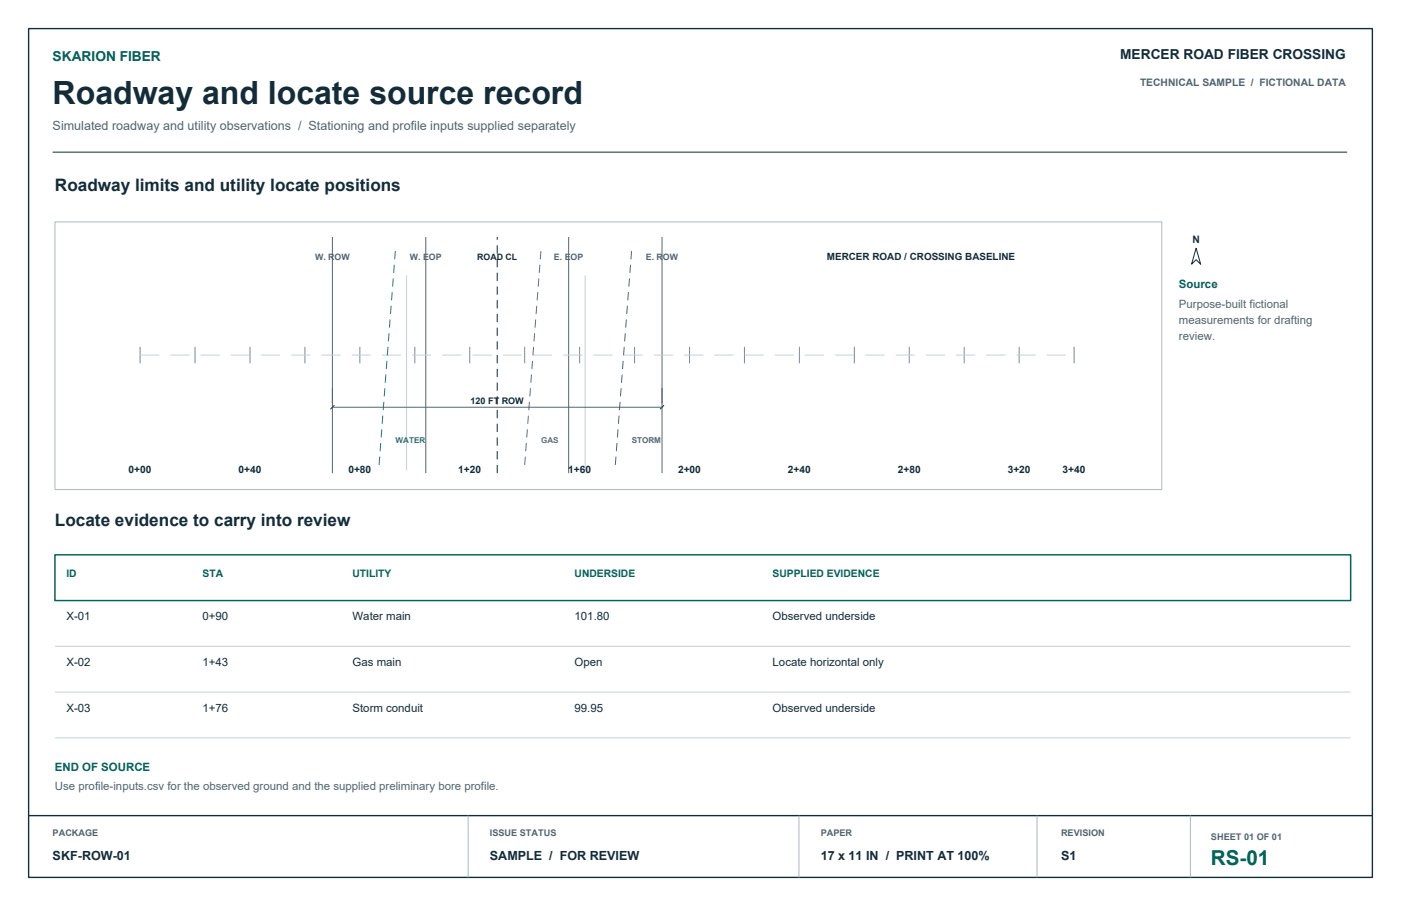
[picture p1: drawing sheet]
<svg xmlns="http://www.w3.org/2000/svg" width="432mm" height="279mm" viewBox="0 0 432 279" stroke-linecap="round" stroke-linejoin="round" font-family="sans-serif">
<defs><g id="words">
<text font-size="9.9" fill="#142c38" x="16.2" y="32.1">Roadway and locate source record</text>
<text font-size="6.3" fill="#00645a" x="373.2" y="266.7">RS-01</text>
<g font-size="5.3" fill="#142c38">
<text x="16.9" y="58.9">Roadway limits and utility locate positions</text>
<text x="16.9" y="162.3">Locate evidence to carry into review</text>
</g>
<text font-size="4.2" fill="#00645a" x="16.2" y="18.7">SKARION FIBER</text>
<text font-size="4.2" fill="#142c38" x="345.2" y="18.3">MERCER ROAD FIBER CROSSING</text>
<text font-size="3.9" fill="#506671" x="16.2" y="40.2">Simulated roadway and utility observations / Stationing and profile inputs supplied separately</text>
<g font-size="3.9" fill="#142c38">
<text x="16.2" y="265.3">SKF-ROW-01</text>
<text x="151" y="265.3">SAMPLE / FOR REVIEW</text>
<text x="252.9" y="265.3">17 x 11 IN / PRINT AT 100%</text>
<text x="327" y="265.3">S1</text>
</g>
<g font-size="3.5" fill="#00645a">
<text x="363.4" y="88.9">Source</text>
<text x="16.9" y="237.8">END OF SOURCE</text>
</g>
<g font-size="3.5" fill="#506671">
<text x="363.4" y="94.9">Purpose-built fictional</text>
<text x="363.4" y="99.8">measurements for drafting</text>
<text x="363.4" y="104.8">review.</text>
<text x="16.9" y="243.8">Use profile-inputs.csv for the observed ground and the supplied preliminary bore profile.</text>
</g>
<g font-size="3.5" fill="#142c38">
<text x="20.5" y="191.2">X-01</text>
<text x="62.4" y="191.2">0+90</text>
<text x="108.7" y="191.2">Water main</text>
<text x="177.1" y="191.2">101.80</text>
<text x="238.1" y="191.2">Observed underside</text>
<text x="20.5" y="205.3">X-02</text>
<text x="62.4" y="205.3">1+43</text>
<text x="108.7" y="205.3">Gas main</text>
<text x="177.1" y="205.3">Open</text>
<text x="238.1" y="205.3">Locate horizontal only</text>
<text x="20.5" y="219.4">X-03</text>
<text x="62.4" y="219.4">1+76</text>
<text x="108.7" y="219.4">Storm conduit</text>
<text x="177.1" y="219.4">99.95</text>
<text x="238.1" y="219.4">Observed underside</text>
</g>
<text font-size="3.2" fill="#506671" x="351.4" y="26.5">TECHNICAL SAMPLE / FICTIONAL DATA</text>
<text font-size="3.2" fill="#142c38" x="367.5" y="74.8">N</text>
<g font-size="3.2" fill="#00645a">
<text x="20.5" y="177.8">ID</text>
<text x="62.4" y="177.8">STA</text>
<text x="108.7" y="177.8">UTILITY</text>
<text x="177.1" y="177.8">UNDERSIDE</text>
<text x="238.1" y="177.8">SUPPLIED EVIDENCE</text>
</g>
<g font-size="3.1" fill="#142c38">
<text x="39.7" y="145.9">0+00</text>
<text x="73.5" y="145.9">0+40</text>
<text x="107.4" y="145.9">0+80</text>
<text x="141.3" y="145.9">1+20</text>
<text x="175.1" y="145.9">1+60</text>
<text x="209" y="145.9">2+00</text>
<text x="242.9" y="145.9">2+40</text>
<text x="276.7" y="145.9">2+80</text>
<text x="310.6" y="145.9">3+20</text>
<text x="327.5" y="145.9">3+40</text>
</g>
<text font-size="3" fill="#142c38" x="254.8" y="80.3">MERCER ROAD / CROSSING BASELINE</text>
<text font-size="2.8" fill="#142c38" x="145" y="124.5">120 FT ROW</text>
<g font-size="2.8" fill="#506671">
<text x="16.2" y="257.9">PACKAGE</text>
<text x="151" y="257.9">ISSUE STATUS</text>
<text x="252.9" y="257.9">PAPER</text>
<text x="327" y="257.9">REVISION</text>
<text x="373.2" y="258.9">SHEET 01 OF 01</text>
</g>
<g font-size="2.7" fill="#506671">
<text x="97.1" y="80.3">W. ROW</text>
<text x="126.3" y="80.3">W. EOP</text>
<text x="170.7" y="80.3">E. EOP</text>
<text x="199.1" y="80.3">E. ROW</text>
</g>
<text font-size="2.7" fill="#142c38" x="147.1" y="80.3">ROAD CL</text>
<text font-size="2.5" fill="#206999" x="121.9" y="136.6">WATER</text>
<text font-size="2.5" fill="#725088" x="166.8" y="136.6">GAS</text>
<text font-size="2.5" fill="#506671" x="194.7" y="136.6">STORM</text>
</g></defs>
<g fill="none" stroke="#506671" stroke-width=".31">
<path d="M102.4 73.1v72.8M131.2 73.1v72.8M175.3 73.1v72.8M194.7 77.4l-.2 2.6M204 73.1v72.8M193 98.5l-.2 2.6M193.4 94.3l-.2 2.5M193.7 90.1l-.2 2.5M194 85.9l-.2 2.5M194.3 81.6l-.2 2.6M191.4 119.7l-.2 2.6M191.7 115.5l-.1 2.5"/>
<path d="M192.1 111.3l-.2 2.5M192.4 107l-.2 2.6M192.7 102.7l-.2 2.6M102.4 125.6h101.6M190.2 136.6l-.2 2.5M190.5 132.4l-.2 2.5M190.8 128.2l-.2 2.5M191.1 124l-.2 2.5M189.8 140.8l-.1 2.6"/>
</g>
<g fill="none" stroke="#142c38" stroke-width=".31">
<path d="M16.2 46.9h399M153.2 73.1v.8M153.2 75.6v2.6M153.2 79.9v2.5M368.7 76.6l1.4 4.9-1.4-1.4-1.5 1.4zM153.2 84.1v2.5M153.2 88.3v2.6M153.2 92.6v2.5M153.2 96.8v2.5M153.2 101v2.6M153.2 105.3v2.5M153.2 109.5v2.5"/>
<path d="M153.2 113.7v2.6M153.2 118v2.5M103.1 125l-1.3 1.2M153.2 122.2v2.5M153.2 126.4v2.6M153.2 130.7v2.5M153.2 134.9v2.5M153.2 139.1v2.6M204.7 125l-1.3 1.2M153.2 143.4v2.5"/>
</g>
<g fill="none" stroke="#c4d1d5" stroke-width=".31">
<path d="M125.3 84.9v60.2M180.3 84.9v60.2M43.2 109.5h5.9M52.5 109.5h5.9M61.8 109.5h5.9M71.1 109.5h5.9M80.4 109.5h6M89.7 109.5h6M99.1 109.5h5.9M108.4 109.5h5.9M117.7 109.5h5.9M127 109.5h5.9"/>
<path d="M136.3 109.5h5.9M145.6 109.5h6M154.9 109.5h6M164.3 109.5h5.9M173.6 109.5h5.9M182.9 109.5h5.9M192.2 109.5h5.9M201.5 109.5h5.9M210.8 109.5h5.9M220.1 109.5h6M229.4 109.5h6M238.8 109.5h5.9"/>
<path d="M248.1 109.5h5.9M257.4 109.5h5.9M266.7 109.5h5.9M276 109.5h5.9M285.3 109.5h6M294.6 109.5h6M304 109.5h5.9M313.3 109.5h5.9M322.6 109.5h5.9M16.9 199.3h399.4M16.9 213.4h399.4M16.9 227.5h399.4"/>
</g>
<g fill="none" stroke="#7b8990" stroke-width=".31">
<path d="M43.2 107v5M60.1 107v5M77 107v5M94 107v5M110.9 107v5M127.8 107v5M144.8 107v5M161.7 107v5M178.6 107v5M195.6 107v5M212.5 107v5M229.4 107v5"/>
<path d="M246.4 107v5M263.3 107v5M280.2 107v5M297.2 107v5M314.1 107v5M331 107v5"/>
</g>
<g fill="none" stroke="#206999" stroke-width=".31">
<path d="M121.8 77.4l-.1 2.6M120.2 98.5l-.2 2.6M120.5 94.3l-.1 2.5M120.9 90.1l-.2 2.5M121.2 85.9l-.2 2.5M121.5 81.6l-.2 2.6M118.6 119.7l-.2 2.6M118.9 115.5l-.2 2.5M119.2 111.3l-.1 2.5M119.6 107l-.2 2.6M119.9 102.7l-.2 2.6M117.3 136.6l-.1 2.5"/>
<path d="M117.7 132.4l-.2 2.5M118 128.2l-.2 2.5M118.3 124l-.2 2.5M117 140.8l-.2 2.6"/>
</g>
<g fill="none" stroke="#725088" stroke-width=".31">
<path d="M166.7 77.4l-.2 2.6M165.1 98.5l-.2 2.6M165.4 94.3l-.2 2.5M165.7 90.1l-.1 2.5M166.1 85.9l-.2 2.5M166.4 81.6l-.2 2.6M163.5 119.7l-.2 2.6M163.8 115.5l-.2 2.5M164.1 111.3l-.2 2.5M164.4 107l-.2 2.6M164.8 102.7l-.2 2.6M162.2 136.6l-.2 2.5"/>
<path d="M162.5 132.4l-.2 2.5M162.9 128.2l-.2 2.5M163.2 124l-.2 2.5M161.9 140.8l-.2 2.6"/>
</g>
<path d="M8.8 8.8h414.2v261.8h-414.2zM8.8 251.5h414.2" fill="none" stroke="#142c38" stroke-width=".42"/>
<path d="M16.9 68.4h341.2v82.6h-341.2zM144.3 251.5v19.1M246.2 251.5v19.1M319.6 251.5v19.1M366.9 251.5v19.1" fill="none" stroke="#a9bac0" stroke-width=".31"/>
<path d="M16.9 171.1h399.4v14.1h-399.4z" fill="none" stroke="#00645a" stroke-width=".45"/>
<use href="#words"/>
</svg>
